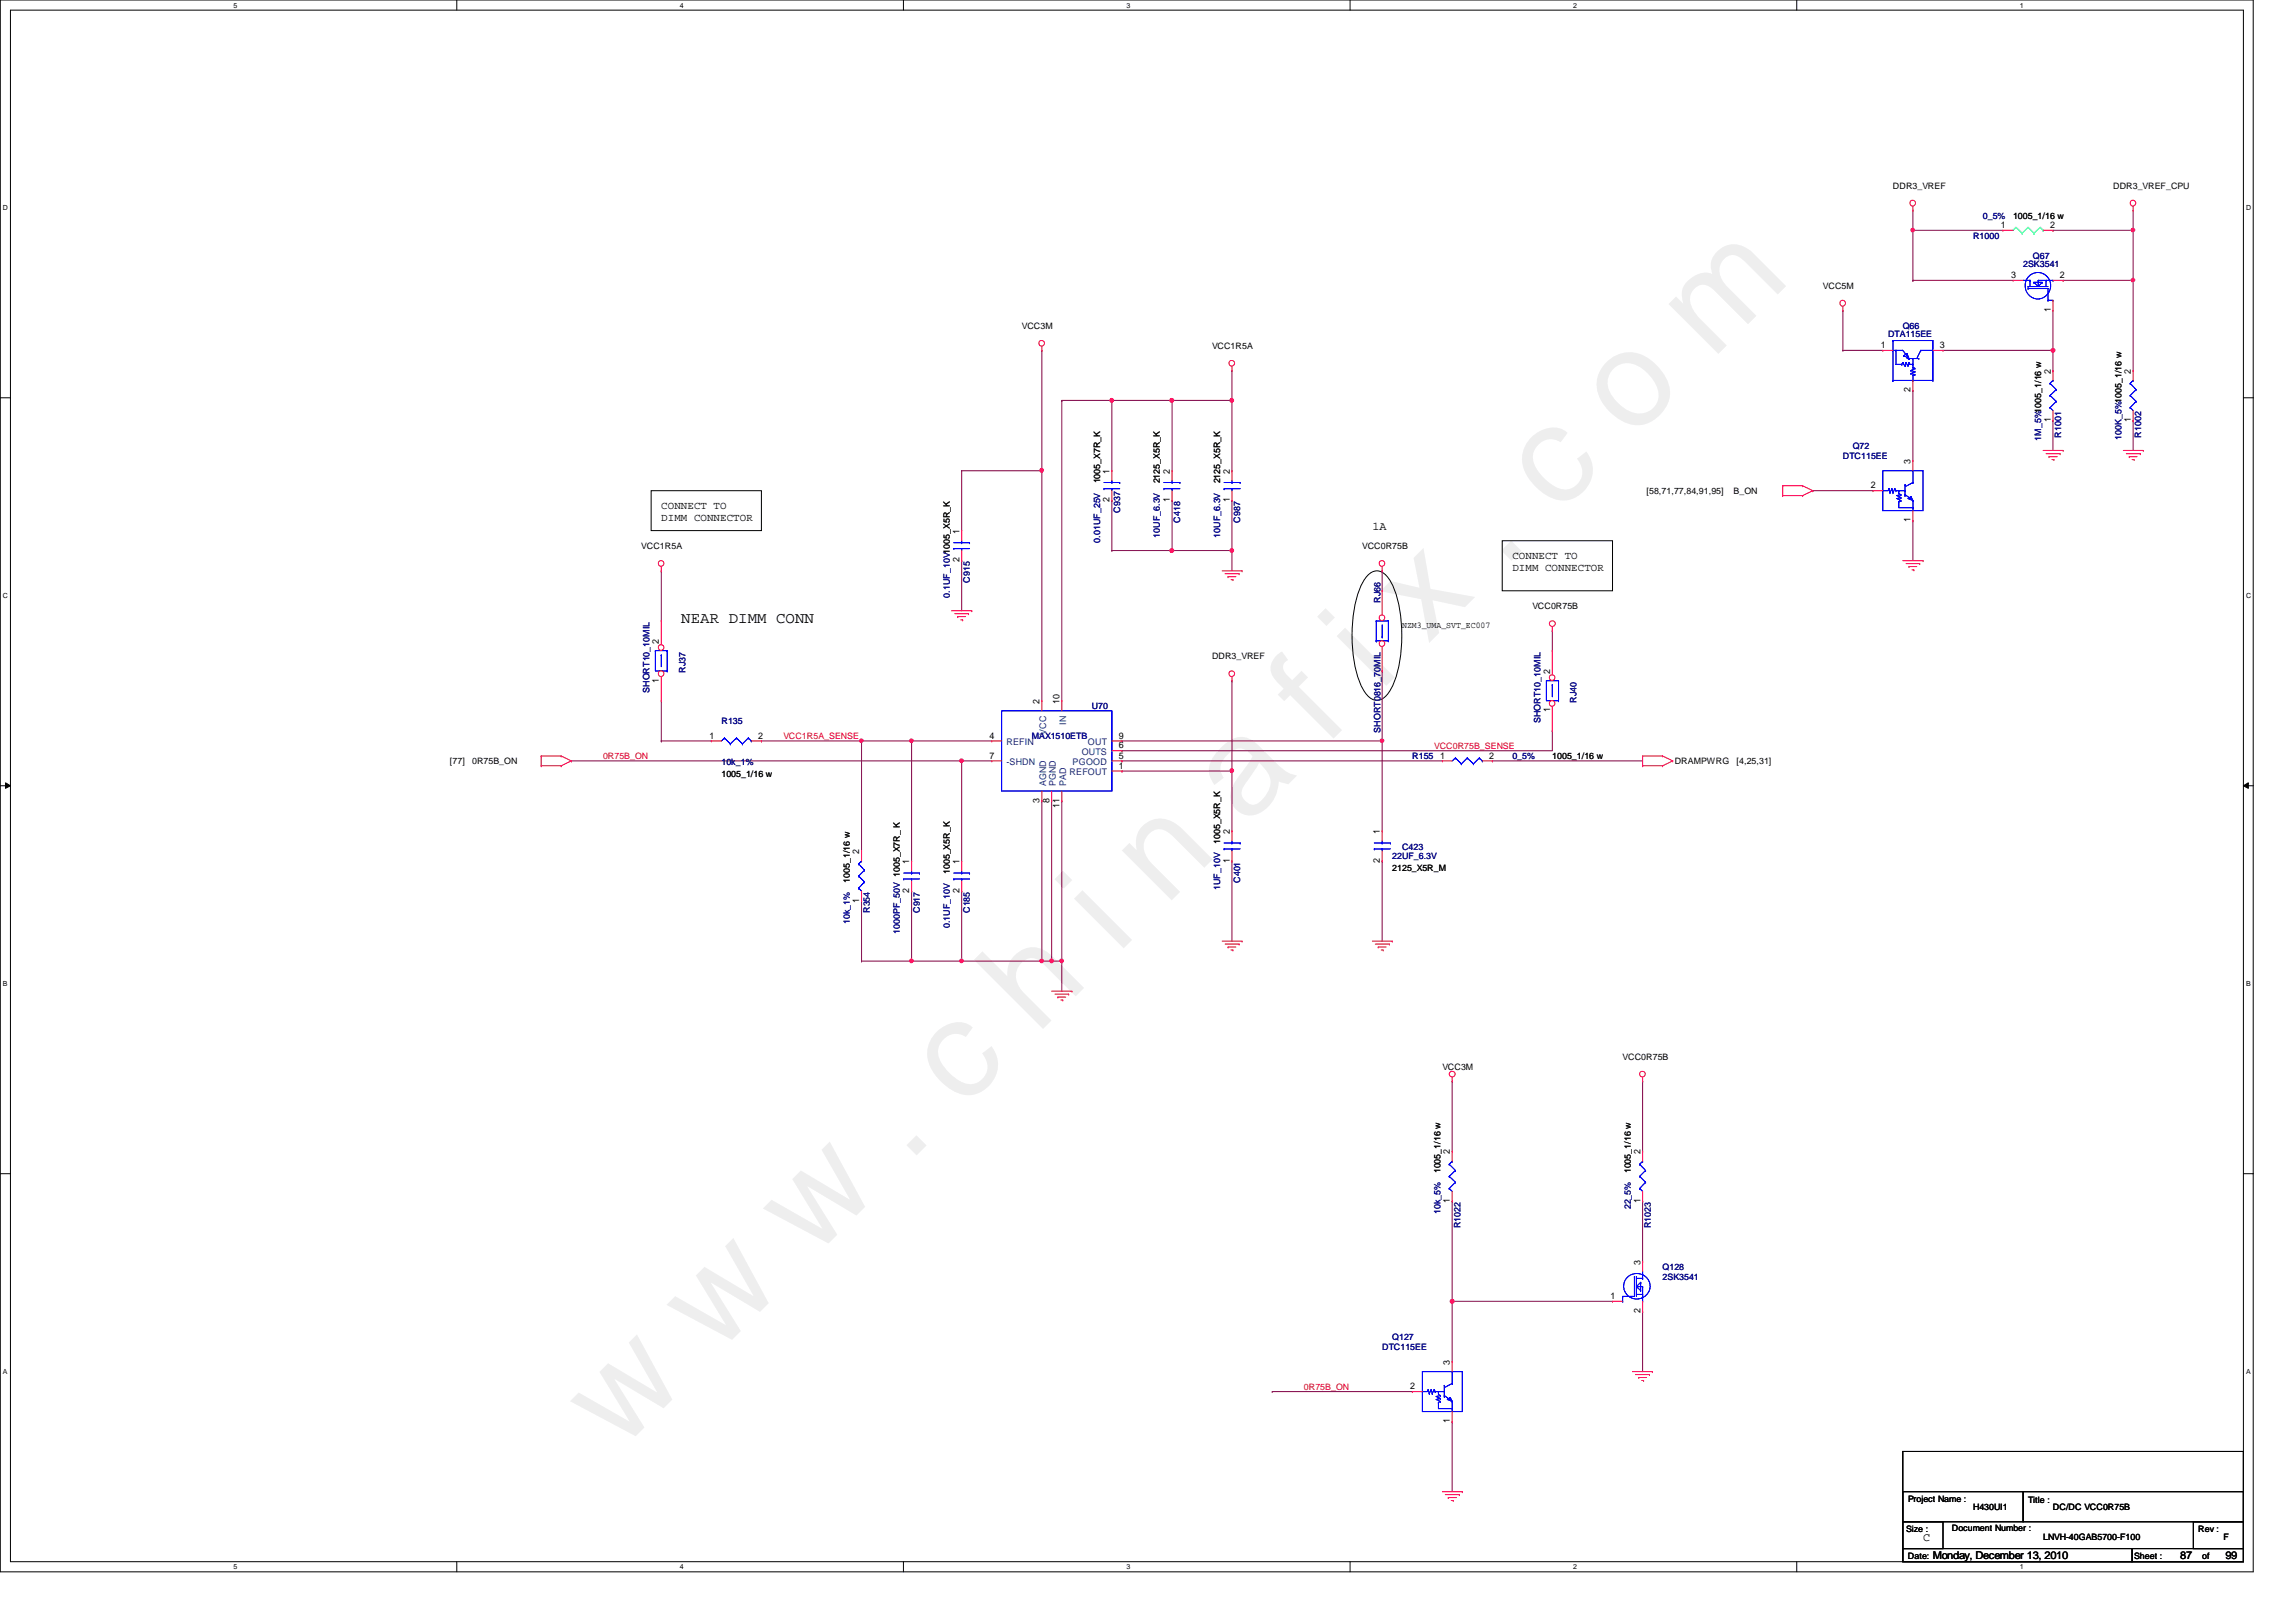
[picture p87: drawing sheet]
<svg xmlns="http://www.w3.org/2000/svg" width="297mm" height="210mm" viewBox="0 0 297 210" stroke-linecap="round" stroke-linejoin="round" font-family="sans-serif">
<defs><g id="words">
<text font-size="17.6" fill="#f0f" x="80.1" y="188" transform="rotate(-45 80.1 188)">w w w . c h i n a f i x . c o m</text>
<text font-size="2" x="88.1" y="80.6">NEAR DIMM CONN</text>
<g font-size="1.5">
<text x="177.5" y="68.6">1A</text>
<text x="248.8" y="199.4">C</text>
</g>
<g font-size="1.4">
<text x="85.6" y="65.9">CONNECT TO</text>
<text x="85.6" y="67.4">DIMM CONNECTOR</text>
<text x="195.7" y="72.4">CONNECT TO</text>
<text x="195.7" y="73.9">DIMM CONNECTOR</text>
<text x="250.1" y="201.7">Monday, December 13, 2010</text>
<text x="282.1" y="201.7">87</text>
<text x="287.9" y="201.7">99</text>
</g>
<g font-size="1.2">
<text x="258.9" y="29.5">1</text>
<text x="265.2" y="29.5">2</text>
<text x="260.2" y="36">3</text>
<text x="266.5" y="36">2</text>
<text x="265.3" y="40.4" transform="rotate(-90 265.3 40.4)">1</text>
<text x="243.3" y="45">1</text>
<text x="250.9" y="45">3</text>
<text x="247.2" y="50.8" transform="rotate(-90 247.2 50.8)">2</text>
<text x="265.3" y="48.3" transform="rotate(-90 265.3 48.3)">2</text>
<text x="275.7" y="48.3" transform="rotate(-90 275.7 48.3)">2</text>
<text x="265.3" y="54.7" transform="rotate(-90 265.3 54.7)">1</text>
<text x="275.7" y="54.7" transform="rotate(-90 275.7 54.7)">1</text>
<text x="143.5" y="65" transform="rotate(-90 143.5 65)">2</text>
<text x="143.5" y="61.3" transform="rotate(-90 143.5 61.3)">1</text>
<text x="151.3" y="65" transform="rotate(-90 151.3 65)">1</text>
<text x="151.3" y="61.3" transform="rotate(-90 151.3 61.3)">2</text>
<text x="159.1" y="65" transform="rotate(-90 159.1 65)">1</text>
<text x="159.1" y="61.3" transform="rotate(-90 159.1 61.3)">2</text>
<text x="242" y="63.2">2</text>
<text x="247.2" y="60" transform="rotate(-90 247.2 60)">3</text>
<text x="124.1" y="69.1" transform="rotate(-90 124.1 69.1)">1</text>
<text x="247.2" y="67.6" transform="rotate(-90 247.2 67.6)">1</text>
<text x="124.1" y="72.8" transform="rotate(-90 124.1 72.8)">2</text>
<text x="85.3" y="83.3" transform="rotate(-90 85.3 83.3)">2</text>
<text x="85.3" y="88.3" transform="rotate(-90 85.3 88.3)">1</text>
<text x="200.5" y="87.2" transform="rotate(-90 200.5 87.2)">2</text>
<text x="91.8" y="95.6">1</text>
<text x="98.1" y="95.6">2</text>
<text x="128" y="95.6">4</text>
<text x="134.5" y="91.1" transform="rotate(-90 134.5 91.1)">2</text>
<text x="137.1" y="91.1" transform="rotate(-90 137.1 91.1)">10</text>
<text x="144.7" y="95.6">9</text>
<text x="200.5" y="92.2" transform="rotate(-90 200.5 92.2)">1</text>
<text x="128" y="98.2">7</text>
<text x="144.7" y="98.2">5</text>
<text x="144.7" y="96.9">6</text>
<text x="144.7" y="99.5">1</text>
<text x="186.3" y="98.2">1</text>
<text x="192.7" y="98.2">2</text>
<text x="134.5" y="103.9" transform="rotate(-90 134.5 103.9)">3</text>
<text x="135.8" y="103.9" transform="rotate(-90 135.8 103.9)">8</text>
<text x="137.1" y="104.5" transform="rotate(-90 137.1 104.5)">11</text>
<text x="159.1" y="107.9" transform="rotate(-90 159.1 107.9)">2</text>
<text x="178.5" y="107.9" transform="rotate(-90 178.5 107.9)">1</text>
<text x="111.2" y="110.5" transform="rotate(-90 111.2 110.5)">2</text>
<text x="117.6" y="111.8" transform="rotate(-90 117.6 111.8)">1</text>
<text x="124.1" y="111.8" transform="rotate(-90 124.1 111.8)">1</text>
<text x="159.1" y="111.6" transform="rotate(-90 159.1 111.6)">1</text>
<text x="178.5" y="111.6" transform="rotate(-90 178.5 111.6)">2</text>
<text x="111.2" y="116.8" transform="rotate(-90 111.2 116.8)">1</text>
<text x="117.6" y="115.5" transform="rotate(-90 117.6 115.5)">2</text>
<text x="124.1" y="115.5" transform="rotate(-90 124.1 115.5)">2</text>
<text x="187.6" y="149.4" transform="rotate(-90 187.6 149.4)">2</text>
<text x="212.2" y="149.4" transform="rotate(-90 212.2 149.4)">2</text>
<text x="187.6" y="155.7" transform="rotate(-90 187.6 155.7)">1</text>
<text x="212.2" y="155.7" transform="rotate(-90 212.2 155.7)">1</text>
<text x="212.2" y="163.7" transform="rotate(-90 212.2 163.7)">3</text>
<text x="208.4" y="168.1">1</text>
<text x="212.2" y="169.9" transform="rotate(-90 212.2 169.9)">2</text>
<text x="182.5" y="179.8">2</text>
<text x="187.6" y="176.6" transform="rotate(-90 187.6 176.6)">3</text>
<text x="187.6" y="184.2" transform="rotate(-90 187.6 184.2)">1</text>
</g>
<g font-size="1.2" fill="#004080">
<text x="135.3" y="95.1" transform="rotate(-90 135.3 95.1)">VCC</text>
<text x="137.9" y="93.8" transform="rotate(-90 137.9 93.8)">IN</text>
<text x="130.2" y="99">-SHDN</text>
<text x="130.2" y="96.4">REFIN</text>
<text x="135.3" y="101.7" transform="rotate(-90 135.3 101.7)">AGND</text>
<text x="136.6" y="101.7" transform="rotate(-90 136.6 101.7)">PGND</text>
<text x="137.9" y="101.7" transform="rotate(-90 137.9 101.7)">PAD</text>
<text x="138.4" y="100.3">REFOUT</text>
<text x="138.8" y="99">PGOOD</text>
<text x="140" y="97.7">OUTS</text>
<text x="140.8" y="96.4">OUT</text>
</g>
<g font-size="1.1">
<text x="244.9" y="24.4">DDR3_VREF</text>
<text x="260.4" y="28.3">1005_1/16 w</text>
<text x="273.4" y="24.4">DDR3_VREF_CPU</text>
<text x="235.8" y="37.4">VCC5M</text>
<text x="132.2" y="42.6">VCC3M</text>
<text x="156.8" y="45.2">VCC1R5A</text>
<text x="142.3" y="62.6" transform="rotate(-90 142.3 62.6)">1005_X7R_K</text>
<text x="150.1" y="62.6" transform="rotate(-90 150.1 62.6)">2125_X5R_K</text>
<text x="157.9" y="62.6" transform="rotate(-90 157.9 62.6)">2125_X5R_K</text>
<text x="213" y="64">[58,71,77,84,91,95]</text>
<text x="224.3" y="64">B_ON</text>
<text x="83" y="71.1">VCC1R5A</text>
<text x="176.2" y="71.1">VCC0R75B</text>
<text x="181.4" y="81.3">NZM3_UMA_SVT_EC007</text>
<text x="198.2" y="78.8">VCC0R75B</text>
<text x="156.8" y="85.3">DDR3_VREF</text>
<text x="58.2" y="98.9">[77]</text>
<text x="61.1" y="98.9">0R75B_ON</text>
<text x="93.3" y="100.6">1005_1/16 w</text>
<text x="200.8" y="98.3">1005_1/16 w</text>
<text x="216.7" y="98.9">DRAMPWRG</text>
<text x="224.7" y="98.9">[4,25,31]</text>
<text x="122.9" y="113.1" transform="rotate(-90 122.9 113.1)">1005_X5R_K</text>
<text x="157.9" y="109.2" transform="rotate(-90 157.9 109.2)">1005_X5R_K</text>
<text x="180.1" y="112.8">2125_X5R_M</text>
<text x="109.9" y="114.3" transform="rotate(-90 109.9 114.3)">1005_1/16 w</text>
<text x="209.9" y="137.1">VCC0R75B</text>
<text x="186.6" y="138.4">VCC3M</text>
<text x="186.3" y="151.8" transform="rotate(-90 186.3 151.8)">1005_1/16 w</text>
<text x="211" y="151.8" transform="rotate(-90 211 151.8)">1005_1/16 w</text>
<text x="246.8" y="194.4">Project Name :</text>
<text x="255.3" y="195.4">H430UI1</text>
<text x="262.4" y="194.5">Title :</text>
<text x="265.6" y="195.4">DC/DC VCC0R75B</text>
<text x="246.6" y="198.3">Size :</text>
<text x="246.8" y="201.8">Date:</text>
<text x="252.5" y="198.2">Document Number :</text>
<text x="264.3" y="199.3">LNVH-40GAB5700-F100</text>
<text x="276.1" y="201.8">Sheet :</text>
<text x="284.4" y="198.3">Rev :</text>
<text x="284.9" y="201.8">of</text>
<text x="287.7" y="199.3">F</text>
</g>
<g font-size="1.1" fill="#000080">
<text x="256.5" y="28.3">0_5%</text>
<text x="255.3" y="30.9">R1000</text>
<text x="261.7" y="34.5">2SK3541</text>
<text x="263" y="33.5">Q67</text>
<text x="244.3" y="43.6">DTA115EE</text>
<text x="246.2" y="42.6">Q66</text>
<text x="238.4" y="59.4">DTC115EE</text>
<text x="239.7" y="58.1">Q72</text>
<text x="264.1" y="57" transform="rotate(-90 264.1 57)">1M_5%1005_1/16 w</text>
<text x="266.7" y="56.6" transform="rotate(-90 266.7 56.6)">R1001</text>
<text x="274.4" y="56.9" transform="rotate(-90 274.4 56.9)">100K_5%1005_1/16 w</text>
<text x="277" y="56.6" transform="rotate(-90 277 56.6)">R1002</text>
<text x="142.3" y="70.2" transform="rotate(-90 142.3 70.2)">0.01UF_25V</text>
<text x="144.9" y="66.3" transform="rotate(-90 144.9 66.3)">C937</text>
<text x="150.1" y="69.6" transform="rotate(-90 150.1 69.6)">10UF_6.3V</text>
<text x="152.7" y="67.6" transform="rotate(-90 152.7 67.6)">C418</text>
<text x="157.9" y="69.6" transform="rotate(-90 157.9 69.6)">10UF_6.3V</text>
<text x="160.4" y="67.6" transform="rotate(-90 160.4 67.6)">C987</text>
<text x="122.9" y="77.3" transform="rotate(-90 122.9 77.3)">0.1UF_10V1005_X5R_K</text>
<text x="125.5" y="75.4" transform="rotate(-90 125.5 75.4)">C915</text>
<text x="178.6" y="78" transform="rotate(-90 178.6 78)">RJ66</text>
<text x="84" y="89.7" transform="rotate(-90 84 89.7)">SHORT10_10MIL</text>
<text x="88.7" y="87.1" transform="rotate(-90 88.7 87.1)">RJ37</text>
<text x="93.3" y="93.7">R135</text>
<text x="133.5" y="95.7">MAX1510ETB</text>
<text x="141.3" y="91.8">U70</text>
<text x="178.6" y="94.8" transform="rotate(-90 178.6 94.8)">SHORT0816_70MIL</text>
<text x="199.3" y="93.6" transform="rotate(-90 199.3 93.6)">SHORT10_10MIL</text>
<text x="204" y="91" transform="rotate(-90 204 91)">RJ40</text>
<text x="93.3" y="99.1">10k_1%</text>
<text x="182.7" y="98.3">R155</text>
<text x="195.7" y="98.3">0_5%</text>
<text x="180.1" y="111.2">22UF_6.3V</text>
<text x="181.4" y="109.9">C423</text>
<text x="109.9" y="119.6" transform="rotate(-90 109.9 119.6)">10k_1%</text>
<text x="112.5" y="118.2" transform="rotate(-90 112.5 118.2)">R354</text>
<text x="119" y="118.2" transform="rotate(-90 119 118.2)">C917</text>
<text x="125.5" y="118.2" transform="rotate(-90 125.5 118.2)">C185</text>
<text x="157.9" y="115.2" transform="rotate(-90 157.9 115.2)">1UF_10V</text>
<text x="160.4" y="114.3" transform="rotate(-90 160.4 114.3)">C401</text>
<text x="116.4" y="120.9" transform="rotate(-90 116.4 120.9)">1000PF_50V 1005_X7R_ K</text>
<text x="122.9" y="120.1" transform="rotate(-90 122.9 120.1)">0.1UF_10V</text>
<text x="186.3" y="157.1" transform="rotate(-90 186.3 157.1)">10k_5%</text>
<text x="188.9" y="159" transform="rotate(-90 188.9 159)">R1022</text>
<text x="211" y="156.5" transform="rotate(-90 211 156.5)">22_5%</text>
<text x="213.6" y="159" transform="rotate(-90 213.6 159)">R1023</text>
<text x="215.1" y="164.3">Q128</text>
<text x="215.1" y="165.7">2SK3541</text>
<text x="180.1" y="173.4">Q127</text>
<text x="178.8" y="174.7">DTC115EE</text>
</g>
<g font-size="1.1" fill="#f00">
<text x="101.3" y="95.6">VCC1R5A_SENSE</text>
<text x="78" y="98.2">0R75B_ON</text>
<text x="185.5" y="96.9">VCC0R75B_SENSE</text>
<text x="168.7" y="179.8">0R75B_ON</text>
</g>
<g font-size=".9">
<text x="30.2" y="1">5</text>
<text x="88" y="1">4</text>
<text x="145.8" y="1">3</text>
<text x="203.5" y="1">2</text>
<text x="261.3" y="1">1</text>
<text x=".4" y="27.2">D</text>
<text x="290.6" y="27.2">D</text>
<text x=".4" y="77.3">C</text>
<text x="290.6" y="77.3">C</text>
<text x=".4" y="127.6">B</text>
<text x="290.6" y="127.6">B</text>
<text x=".4" y="177.8">A</text>
<text x="290.6" y="177.8">A</text>
<text x="30.2" y="203.1">5</text>
<text x="88" y="203.1">4</text>
<text x="145.8" y="203.1">3</text>
<text x="203.5" y="203.1">2</text>
<text x="261.3" y="203.1">1</text>
</g>
</g></defs>
<path d="M0 0h291.5v203.4h-291.5zM1.4 1.3h288.8v200.8h-288.8z" fill="none" stroke="#000" stroke-width=".13"/>
<g fill="#fff">
<path d="M30.2 .2h.5v1h-.5z"/>
<path d="M30.2 202.3h.5v1h-.5z"/>
</g>
<path d="M59.1 0v1.3M59.1 202.1v1.3" fill="none" stroke="#000" stroke-width=".13"/>
<g fill="#fff">
<path d="M88 .2h.5v1h-.5z"/>
<path d="M88 202.3h.5v1h-.5z"/>
</g>
<path d="M116.9 0v1.3M116.9 202.1v1.3" fill="none" stroke="#000" stroke-width=".13"/>
<g fill="#fff">
<path d="M145.8 .2h.5v1h-.5z"/>
<path d="M145.8 202.3h.5v1h-.5z"/>
</g>
<path d="M174.7 0v1.3M174.7 202.1v1.3" fill="none" stroke="#000" stroke-width=".13"/>
<g fill="#fff">
<path d="M203.5 .2h.5v1h-.5z"/>
<path d="M203.5 202.3h.5v1h-.5z"/>
</g>
<path d="M232.4 0v1.3M232.4 202.1v1.3" fill="none" stroke="#000" stroke-width=".13"/>
<g fill="#fff">
<path d="M261.3 .2h.5v1h-.5z"/>
<path d="M261.3 202.3h.5v1h-.5z"/>
<path d="M.4 26.4h.6v1h-.6z"/>
<path d="M290.6 26.4h.6v1h-.6z"/>
<path d="M.4 76.5h.6v1.1h-.6z"/>
<path d="M290.6 76.5h.6v1.1h-.6z"/>
</g>
<path d="M0 51.5h1.4M290.2 51.5h1.3" fill="none" stroke="#000" stroke-width=".13"/>
<g fill="#fff">
<path d="M.4 126.7h.6v1.1h-.6z"/>
<path d="M290.6 126.7h.6v1.1h-.6z"/>
</g>
<path d="M0 101.7h1.4M.7 101.3l.7 .4-.7 .3zM290.2 101.7l.7-.4v.7zM290.2 101.7h1.3" fill="none" stroke="#000" stroke-width=".13"/>
<path d="M.7 101.3l.7 .4-.7 .3zM290.2 101.7l.7-.4v.7z" fill="#000"/>
<g fill="#fff">
<path d="M.4 177h.5v1h-.5z"/>
<path d="M290.6 177h.5v1h-.5z"/>
</g>
<path d="M0 151.9h1.4M290.2 151.9h1.3" fill="none" stroke="#000" stroke-width=".13"/>
<path d="M266.9 36.3h.1M266.9 36.3h9.1M276 36.3h.1M276 36.3v11.7M137.4 51.8v38.9M134.8 60.9v29.8M73.9 98.5h50.5M145.2 97.2h55.6M145.2 95.9h33.6M145.2 98.5h41.4" fill="none" stroke="#800040" stroke-width=".13"/>
<path d="M275.8 36.1h.3l.1 .1-.1 .2-.2 .1-.1-.1z" fill-rule="evenodd" fill="#f0f"/>
<path d="M275.8 36.1h.3l.1 .1-.1 .2-.2 .1-.1-.1z" fill="none" stroke="#f0f" stroke-width=".13"/>
<path d="M247.5 29.8h.1M247.5 29.8h11.6M265.6 29.8h.1M265.6 29.8h10.4M276 29.8h.1M276 27.2v2.6" fill="none" stroke="#800040" stroke-width=".13"/>
<path d="M247.3 29.6h.3l.1 .2-.1 .1-.2 .1-.1-.1z" fill-rule="evenodd" fill="#f0f"/>
<path d="M247.3 29.6h.3l.1 .2-.1 .1-.2 .1-.1-.1z" fill="none" stroke="#f0f" stroke-width=".13"/>
<g fill="none" stroke="#800040" stroke-width=".13">
<path d="M247.5 29.8h.1M247.5 36.3h.1M247.5 27.2v2.6M247.5 36.3h12.9M276 29.8h.1M276 29.8v6.5M238.4 45.3h.1M238.4 40.2h.1M238.4 45.3h5.2M238.4 40.2v5.1M247.5 50.5h.1M247.5 50.5v9.1"/>
<path d="M265.6 45.3h.1M265.6 40.2v5.1M276 54.4h.1M276 54.4v3.9M234.5 63.5h7.8M247.5 67.4h.1M247.5 67.4v5.2"/>
</g>
<path d="M275.8 29.6h.3l.1 .2-.1 .1-.2 .1-.1-.1z" fill-rule="evenodd" fill="#f0f"/>
<path d="M275.8 29.6h.3l.1 .2-.1 .1-.2 .1-.1-.1z" fill="none" stroke="#f0f" stroke-width=".13"/>
<path d="M247.5 36.3h.1M247.5 29.8v6.5M251.4 45.3h14.2M265.6 54.4h.1M265.6 45.3h.1M265.6 54.4v3.9" fill="none" stroke="#800040" stroke-width=".13"/>
<circle cx="265.6" cy="45.3" r=".26" fill="#f0f"/>
<circle cx="265.6" cy="45.3" r=".26" fill="none" stroke="#f0f" stroke-width=".13"/>
<path d="M265.6 48h.1M265.6 45.3v2.7" fill="none" stroke="#800040" stroke-width=".13"/>
<g fill="none" stroke="#f00" stroke-width=".13">
<path d="M238.4 39.7v.5M247.5 27.2h.1M247.5 26.7v.5M259.1 29.8h.1M259.1 29.8h1.3M260.4 36.3h.1M260.4 36.3h1.3M264.3 29.8h1.3M265.6 29.8h.1M265.6 36.3h1.3M265.6 38.9v1.3M266.9 36.3h.1"/>
<path d="M276 27.2h.1M276 26.7v.5M238.4 40.2h.1M243.6 45.3h.1M243.6 45.3h1.3M247.5 50.5h.1M247.5 59.6h.1M247.5 49.2v1.3M247.5 59.6v1.3M250.1 45.3h1.3M251.4 45.3h.1M264.3 58.3h2.6"/>
<path d="M264.7 58.7h1.8M265.1 59.1h.1M265.1 59.1h1M265.5 59.5h.2M265.6 40.2h.1M265.6 54.4h.1M265.6 48h.1M265.6 48v1.2M265.6 53.1v1.3M265.7 59.5h.1M266.5 58.7h.1M266.9 58.3h.1"/>
<path d="M274.7 58.3h2.6M275.1 58.7h1.8M275.5 59.1h.1M275.5 59.1h1M275.8 59.5h.3M276 54.4h.1M276 48h.1M276 48v1.2M276 53.1v1.3M276.1 59.5h.1M276.9 58.7h.1M277.3 58.3h.1"/>
<path d="M242.3 63.5h.1M242.3 63.5h1.3M246.2 72.6h2.6M246.6 72.9h1.8M247 73.3h.1M247 73.3h1M247.4 73.7h.2M247.5 67.4h.1M247.5 66.1v1.3M247.6 73.7h.1M248.4 72.9h.1M248.8 72.6h.1"/>
<path d="M187.7 194.2h.3M188 194.2h.1"/>
<circle cx="238.4" cy="39.2" r=".38"/>
<circle cx="247.4" cy="26.3" r=".38"/>
<circle cx="275.9" cy="26.3" r=".38"/>
</g>
<path d="M246.2 196.9h5.2v3.5h-5.2zM246.2 193h15.5v3.9h-15.5zM246.2 187.8h44v14.3h-44zM261.7 193h28.5v3.9h-28.5zM283.8 196.9h6.4v3.5h-6.4zM246.2 200.4h29.6v1.7h-29.6zM275.8 200.4h14.4v1.7h-14.4z" fill="none" stroke="#000" stroke-width=".13"/>
<g fill="none" stroke="#00f" stroke-width=".13">
<path d="M261.7 36.3h.9M262.4 37.1h.1M262.4 37.3h.1M262.4 37.1h2.6M262.4 37.3h2.6v1.6M262.5 35.8a1.67 1.67 0 0 1 2.3 0 1.67 1.67 0 0 1 0 2.3 1.67 1.67 0 0 1-2.3 .1 1.77 1.77 0 0 1 0-2.4zM262.6 36.3h.1M262.6 36.3v.8M263.1 36.5h.1M263.1 36.5l.6 .6M263.1 36.5h1.1M263.7 36.3h.1"/>
<path d="M263.7 36.3v.8M263.7 36.3h1.9M264.2 36.5h.1M264.2 36.5l-.5 .6M264.7 36.3h.1M264.7 36.3v.8M265 38.9h.1M265 38.9h.6M265.6 36.3h.1M265.6 38.9h.1M244.9 49.2h.1M244.9 45.3h.1"/>
<path d="M244.9 44.1h.1M244.9 44.1v5.1M244.9 49.2h5.2M244.9 45.3h1.3l.8 1.1M244.9 44.1h5.2v5.1M245.3 45.3h.1M245.3 45.3v1.9h.7M246 47.2h.1M246.2 46.9h.1M246.2 46.9l.3 .5 .1-.5M246.2 46.9l-.2 .3M246.3 46h.1"/>
<path d="M246.3 46l.7 .4M246.6 46.9h.1M246.6 46.9l.2 .5 .2-.5M246.7 45.8h.1M246.7 46.4h1.5M246.7 45.8l-.4 .2M246.7 45.8l.3 .6M247 46.9h.1M247 46.4h.1M247 46.9l.1 .3h.4M247.2 48h.1M247.2 48.3h.1"/>
<path d="M247.2 48l.5 .1M247.2 48.3l.5 .2M247.5 46.4h.1M247.5 47.2h.1M247.5 47.5h.1M247.5 49.2h.1M247.5 46.4v1.1M247.5 47.5l.2 .2M247.7 48.5h.1M247.7 47.7h.1M247.7 48.1h.1M247.7 48.5l-.2 .1v.6"/>
<path d="M247.7 47.7l-.5 .3M247.7 48.1l-.5 .2M248.2 46.4h.1M248.5 45.3h.1M248.5 45.3l-.5 1.1M248.5 45.3h1.6M250.1 45.3h.1M250.1 49.2h.1M265.2 52.7h.1M265.2 51.2h.1M265.2 49.6h.1M265.2 52.7l.4 .4"/>
<path d="M265.2 51.2l.8 .7M265.2 49.6l.8 .8M265.6 49.2h.1M265.6 49.2l-.4 .4M266 51.9h.1M266 50.4h.1M266 51.9l-.8 .8M266 50.4l-.8 .8M275.6 52.7h.1M275.6 51.2h.1M275.6 49.6h.1M275.6 52.7l.4 .4"/>
<path d="M275.6 51.2l.7 .7M275.6 49.6l.7 .8M276 49.2h.1M276 49.2l-.4 .4M276.3 51.9h.1M276.3 50.4h.1M276.3 51.9l-.7 .8M276.3 50.4l-.7 .8M243.6 60.9h5.2v5.2h-5.2zM243.6 63.5h.1M244.4 63.2h.1M244.4 63.2l-.1 .3h-.7"/>
<path d="M244.4 63.2l.1 .6M244.5 63.8h.1M244.8 63.2h.1M244.8 63.2l-.3 .6M244.8 63.2l.1 .6M244.9 63.8h.1M245.1 63.2h.1M245.1 63.2l-.2 .6M245.1 63.2l.2 .3M245.3 63.5h.1M245.3 63.5h1.2M245.7 64.9h.1"/>
<path d="M245.7 63.5h.1M245.7 63.5v.4l.2 .1M245.7 64.9v.8h1.8M245.9 64.8h.1M245.9 64.4h.1M245.9 64h.1M245.9 64.4l-.5 .1 .5 .3M245.9 64.8l-.2 .1M245.9 64l-.5 .1 .5 .3M246.5 62.7h.1M246.5 63.5h.1M246.5 64h.1"/>
<path d="M246.5 62.7v1.6M246.5 64l1 .8M247.2 64.3h.1M247.2 64.3l-.4 .2 .7 .3M247.2 64.3l.3 .5M247.5 65.7h.1M247.5 64.8h.1M247.5 62.4h.1M247.5 60.9v1.5M247.5 64.8v1.3M247.5 62.4l-1 .6"/>
</g>
<path d="M260.8 29.4h.1M260.8 29.4l-.4 .4M260.8 29.4l.8 .8M261.6 30.2h.1M262.4 29.4h.1M262.4 29.4l-.8 .8M262.4 29.4l.7 .8M263.1 30.2h.1M263.9 29.4h.1M263.9 29.4l-.8 .8M263.9 29.4l.4 .4M264.3 29.8h.1" fill="none" stroke="#00ff80" stroke-width=".13"/>
<path d="M275.8 36.1h.3l.1 .1-.1 .2-.2 .1-.1-.1z" fill-rule="evenodd" fill="#f0f"/>
<path d="M275.8 36.1h.3l.1 .1-.1 .2-.2 .1-.1-.1z" fill="none" stroke="#f0f" stroke-width=".13"/>
<path d="M247.3 29.6h.3l.1 .2-.1 .1-.2 .1-.1-.1z" fill-rule="evenodd" fill="#f0f"/>
<path d="M247.3 29.6h.3l.1 .2-.1 .1-.2 .1-.1-.1z" fill="none" stroke="#f0f" stroke-width=".13"/>
<path d="M275.8 29.6h.3l.1 .2-.1 .1-.2 .1-.1-.1z" fill-rule="evenodd" fill="#f0f"/>
<path d="M275.8 29.6h.3l.1 .2-.1 .1-.2 .1-.1-.1z" fill="none" stroke="#f0f" stroke-width=".13"/>
<circle cx="265.6" cy="45.3" r=".26" fill="#f0f"/>
<circle cx="265.6" cy="45.3" r=".26" fill="none" stroke="#f0f" stroke-width=".13"/>
<use href="#words"/>
</svg>
